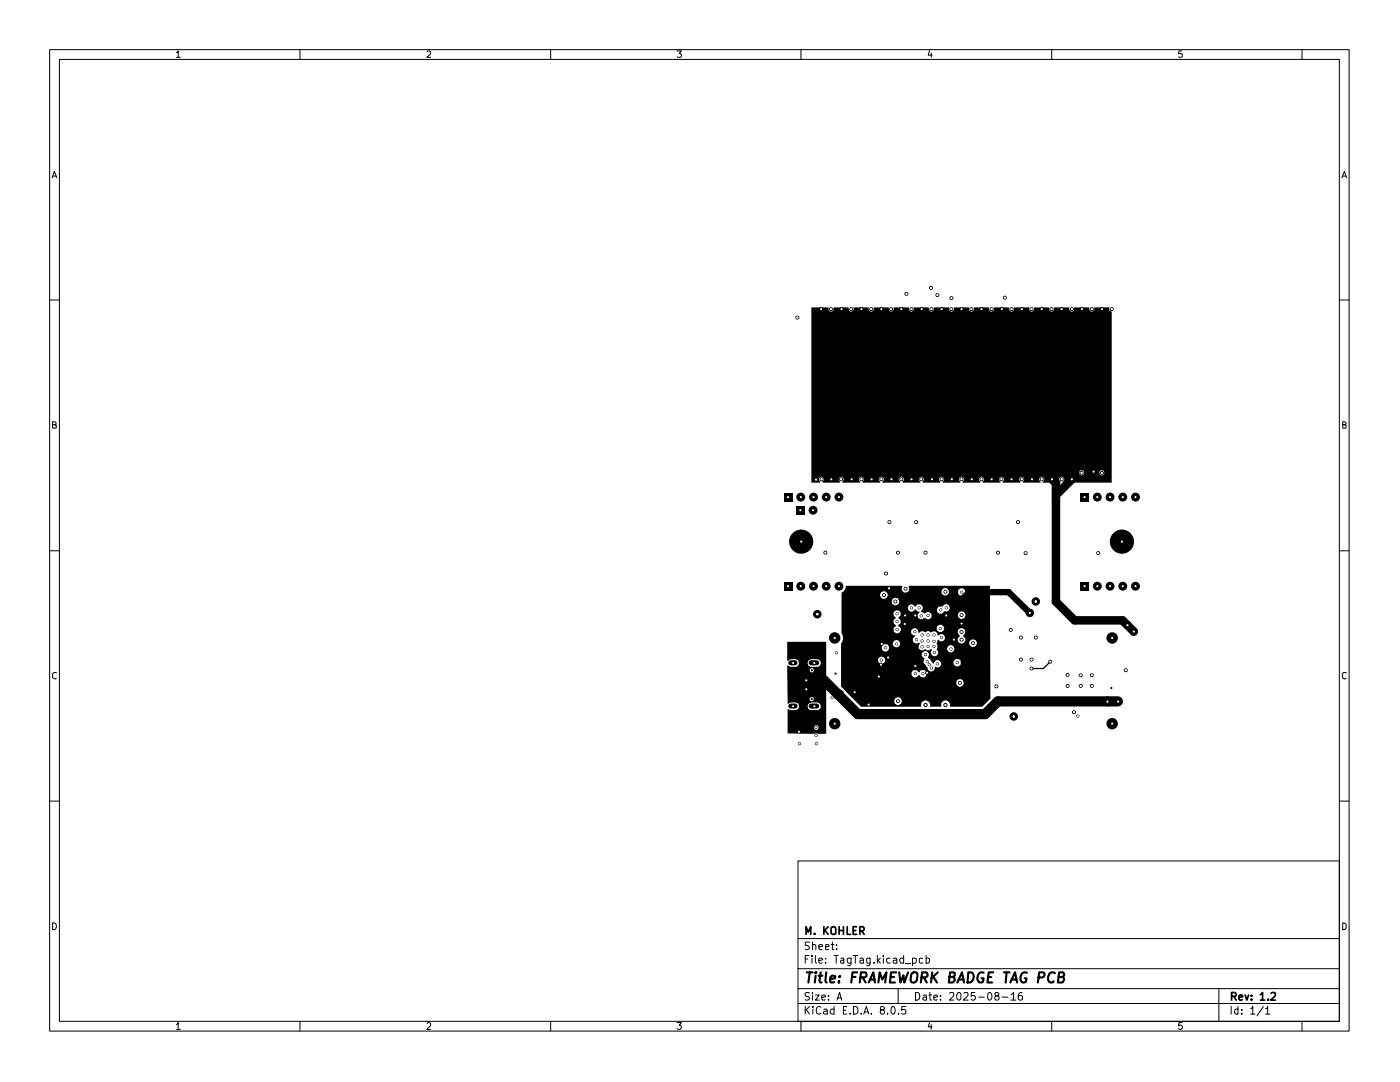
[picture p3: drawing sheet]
<svg xmlns="http://www.w3.org/2000/svg" width="279mm" height="216mm" viewBox="0 0 279 216" stroke-linecap="round" stroke-linejoin="round" font-family="sans-serif">
<g fill="none" stroke="#000" stroke-width=".2">
<path d="M9.9 9.9h259.3v195.8h-259.3zM11.9 11.9h255.4v191.9h-255.4zM35.2 10.5l.4-.3v1.2M35.2 11.4h.8M59.9 9.9v2M85.3 10.3l.1-.1h.5v.6l-.7 .6h.7M109.9 9.9v2M135.1 10.2h.9l-.4 .5 .3 .1 .1 .5-.2 .1-.7-.1M159.9 9.9v2M185.5 10.1l-.2 .9h.7M185.8 10.6v.8M209.9 9.9v2"/>
<path d="M235.9 10.2h-.6l-.1 .6h.7l.1 .5-.2 .1-.6-.1M259.8 9.9v2M10.4 35.5l.4-1.3 .5 1.3M10.6 35.1h.6M267.8 35.5l.5-1.3 .4 1.3M268 35.1h.6M9.9 59.9h2M180.7 58.4h.4v.5h-.4zM185.6 57.2h.4v.5h-.4zM186.9 58.7h.4v.4h-.4zM189.7 59.3h.4v.4h-.4zM200.3 59.2h.4v.4h-.4z"/>
<path d="M267.3 59.9h1.9M158.9 63.2h.4v.4h-.4zM163.7 61.5h.4v.4h-.4zM165.6 61.5h.4v.4h-.4zM167.7 61.5h.4v.4h-.4zM169.7 61.5h.4v.4h-.4zM171.7 61.5h.4v.4h-.4zM173.7 61.5h.4v.4h-.4zM175.7 61.5h.4v.4h-.4zM177.6 61.5h.4v.4h-.4zM179.7 61.5h.4v.4h-.4zM181.7 61.5h.4v.4h-.4z"/>
<path d="M183.7 61.5h.4v.4h-.4zM185.7 61.5h.4v.4h-.4zM187.7 61.5h.4v.4h-.4zM189.7 61.5h.4v.4h-.4zM191.7 61.5h.4v.4h-.4zM193.6 61.5h.5v.4h-.5zM195.7 61.5h.4v.4h-.4zM197.7 61.5h.4v.4h-.4zM199.7 61.5h.4v.4h-.4zM201.7 61.5h.4v.4h-.4zM203.7 61.5h.4v.4h-.4zM205.7 61.5h.4v.4h-.4z"/>
<path d="M207.7 61.5h.4v.4h-.4zM209.6 61.5h.5v.4h-.5zM211.7 61.5h.4v.4h-.4zM213.7 61.5h.4v.4h-.4zM215.7 61.5h.4v.4h-.4zM217.7 61.5h.4v.4h-.4zM219.7 61.5h.4v.4h-.4zM221.7 61.5h.4v.4h-.4zM10.5 84.8l.7-.1v-.4l-.2-.1h-.5v1.2h.7l.1-.4-.3-.2M162.7 95.5h.4v.4h-.4zM163.8 95.4h.4v.5h-.4zM165.7 95.4h.4v.5h-.4z"/>
<path d="M167.6 95.4h.5v.5h-.5zM169.8 95.4h.4v.5h-.4zM171.7 95.4h.4v.5h-.4zM173.7 95.4h.5v.5h-.5zM175.7 95.4h.4v.5h-.4zM177.7 95.4h.4v.5h-.4zM179.7 95.4h.4v.5h-.4zM181.7 95.4h.4v.5h-.4zM183.7 95.4h.4v.5h-.4zM185.8 95.4h.4v.5h-.4zM187.7 95.4h.4v.5h-.4zM189.7 95.4h.5v.5h-.5z"/>
<path d="M191.7 95.4h.4v.5h-.4zM193.7 95.4h.4v.5h-.4zM195.7 95.4h.4v.5h-.4zM197.7 95.4h.4v.5h-.4zM199.7 95.4h.4v.5h-.4zM201.7 95.4h.4v.5h-.4zM203.7 95.4h.4v.5h-.4zM205.7 95.4h.5v.5h-.5zM207.7 95.4h.4v.5h-.4zM209.7 95.4h.4v.5h-.4zM211.7 95.4h.4v.5h-.4zM213.7 95.4h.4v.5h-.4z"/>
<path d="M215.7 94.1h.4v.5h-.4zM218 93.9h.4v.4h-.4zM219.7 94.1h.4v.5h-.4zM268 84.8h.5l.1-.4-.2-.2h-.4v1.2h.6v-.5l-.2-.1M9.9 109.9h2M164.5 110.1h.4v.4h-.4zM176.2 118.5h.4v.5h-.4zM176.6 114.2h.4v.5h-.4zM177.2 117.2h.4v.4h-.4zM177.3 104h.4v.4h-.4zM178.5 119.8h.4v.4h-.4zM179 110.1h.4v.4h-.4z"/>
<path d="M180.5 117.3h.4v.4h-.4zM182.6 104h.4v.4h-.4zM184.5 110.1h.4v.4h-.4zM188.5 117.8h.4v.5h-.4zM191.8 118h.2l.1 .2-.1 .1h-.2l-.1-.1zM199 110.1h.4v.4h-.4zM203 104h.4v.4h-.4zM204.5 110.1h.4v.5h-.4zM219 110.1h.4v.5h-.4zM267.3 109.9h1.9M11.3 134.3l-.5-.1-.3 .3 .1 .8 .3 .2 .4-.1M166 139h.2l.1 .2-.1 .1h-.2l-.1-.1z"/>
<path d="M166.8 130.1h.2l.1 .2-.1 .1h-.2l-.1-.1zM170.4 137.9h.4v.5h-.4zM175.3 134.8h.2l.1 .2-.1 .2h-.2l-.1-.2zM175.6 132.4h.4v.5h-.4zM175.8 131.5h.2l.1 .2-.1 .2h-.2l-.1-.2zM175.9 128.3h.2l.1 .2-.1 .2h-.2l-.1-.2zM176.6 129.1h.2l.2 .1-.2 .2h-.2l-.1-.2zM177 131h.5v.4h-.5zM178.8 128.3h.2l.2 .2-.2 .2h-.2l-.1-.2zM178.9 122.3h.2l.1 .2-.1 .2h-.2l-.1-.2zM178.9 123.8h.2l.1 .2-.1 .2h-.2l-.1-.2zM178.9 125.4h.2l.1 .2-.1 .2h-.2l-.1-.2z"/>
<path d="M179 139.7h.4v.4h-.4zM180.5 124.3h.2l.1 .2-.1 .2h-.2l-.2-.2zM180.5 122.6h.2l.2 .2-.2 .2h-.2l-.1-.2zM181.8 121.1h.2l.1 .2-.1 .2h-.2l-.1-.2zM182.5 132.7h.4v.4h-.4zM182.5 125.8h.2l.1 .2-.1 .2h-.2l-.1-.2zM182.6 122.6h.2l.1 .2-.1 .2h-.2l-.1-.2zM182.6 134.2h.2l.1 .2-.1 .2h-.2l-.1-.2zM182.8 127.4h.2l.1 .2-.1 .2h-.2l-.1-.2zM183.3 121.1h.2l.1 .2-.1 .2h-.2l-.1-.2zM183.8 122.7h.2l.1 .2-.1 .2h-.2l-.2-.2zM183.9 128.9h.2l.1 .2-.1 .2h-.2l-.1-.2z"/>
<path d="M183.9 126.5h.2l.1 .2-.1 .2h-.2l-.1-.2zM183.9 127.7h.2l.1 .2-.1 .2h-.2l-.1-.2zM184.1 134.2h.2l.1 .2-.1 .2h-.2l-.1-.2zM184.6 130.4h.2l.1 .2-.1 .2h-.2l-.1-.2zM184.8 134h.4v.5h-.4zM184.9 131.9h.2l.2 .1-.2 .2h-.2l-.1-.2zM185.1 122.6h.2l.1 .2-.1 .2h-.2l-.1-.2zM185.1 128.8h.2l.1 .2-.1 .2h-.2l-.1-.2zM185.1 126.5h.2l.1 .2-.1 .2h-.2l-.1-.2zM185.1 127.7h.2l.1 .2-.1 .2h-.2l-.1-.2zM185.4 132.4h.2l.1 .2-.1 .2h-.2l-.1-.2zM185.8 133.1h.2l.1 .2-.1 .2h-.2l-.1-.2z"/>
<path d="M186.3 128.8h.2l.1 .2-.1 .2h-.2l-.1-.2zM186.3 127.8h.2l.1 .2-.1 .2h-.2l-.1-.2zM186.3 126.5h.2l.1 .2-.1 .2h-.2l-.1-.2zM186.4 130h.2l.1 .2-.1 .2h-.2l-.1-.2zM187 132.3h.2l.1 .2-.1 .2h-.2l-.1-.2zM187.6 125.2h.2l.1 .2-.1 .2h-.2l-.1-.2zM187.6 121.5h.3l.1 .2-.1 .2h-.3l-.1-.2zM187.8 127h.2l.1 .2-.1 .2h-.2l-.1-.2zM188.6 122.6h.5v.4h-.5zM188.7 121.1h.3l.1 .2-.1 .2h-.3l-.1-.2zM189.7 129.3h.2l.1 .2-.1 .2h-.2l-.1-.2zM190.2 127.4h.4v.5h-.4z"/>
<path d="M191 132h.2l.1 .2-.1 .2h-.2l-.2-.2zM191.4 136.1h.4v.4h-.4zM191.7 127.4h.4v.5h-.4zM191.7 125.9h.4v.4h-.4zM191.7 124.2h.4v.4h-.4zM191.7 122.5h.4v.4h-.4zM194 128.1h.4v.4h-.4zM198.6 136.7h.4v.5h-.4zM201.5 125.5h.4v.4h-.4zM203.5 131.4h.5v.4h-.5zM203.5 127h.5v.4h-.5zM205.7 131.4h.4v.4h-.4z"/>
<path d="M205.7 133.2h.4v.4h-.4zM206.5 127h.4v.4h-.4zM209.4 131.8h.4v.5h-.4zM212.9 134.4h.4v.5h-.4zM212.9 136.6h.4v.5h-.4zM215.5 134.5h.4v.5h-.4zM215.5 136.6h.4v.5h-.4zM217.7 134.5h.4v.5h-.4zM217.7 136.6h.4v.5h-.4zM224.5 133.5h.4v.5h-.4zM268.6 134.3l-.5-.1-.2 .5 .1 .6 .3 .2 .3-.1M9.9 159.9h2"/>
<path d="M159.4 145.8h.2l.1 .2-.1 .2h-.2l-.1-.2zM159.5 148.2h.2l.1 .2-.1 .2h-.2l-.2-.2zM162.8 145h.2l.1 .2-.1 .2h-.2l-.2-.2zM162.8 146.6h.2l.1 .2-.1 .2h-.2l-.2-.2zM162.8 148.2h.2l.2 .2-.2 .2h-.2l-.1-.2zM173.3 140.4h.2l.1 .2-.1 .2h-.2l-.2-.2zM214.1 141.9h.4v.4h-.4zM215 142.7h.2l.1 .2-.1 .2h-.2l-.1-.2zM267.3 159.9h1.9M159.3 171.8h108v32h-108zM10.5 184.2h.3a.71 .71 0 0 1 .5 .8 .71 .71 0 0 1-.8 .5zM159.3 197.3h108"/>
<path d="M159.3 193.3h108M159.3 187.3h108M160.7 191.3h.5M161.5 190.7h-.8v1.5M161.5 198.1a.64 .64 0 0 0-.8 .1v.4l.7 .3 .1 .4a.6 .6 0 0 1-.8 .2M161.5 188a.64 .64 0 0 0-.8 .1v.5l.7 .2 .1 .3-.3 .4-.5-.1M162.1 190.7v.1M162.1 191.2v1M162.1 198v.2M162.1 188.6l.3-.1 .4 .1v.9M162.1 188v1.5M162.1 198.5v1.1"/>
<path d="M162.7 198.5h.8l-.8 1.1h.8M162.7 190.7v1.2l.3 .3M163.4 191.7l.8-.2-.1-.2-.4-.1-.3 .1 .1 .8h.6M163.4 189l.8-.2-.1-.2-.4-.1-.3 .1 .1 .8h.6M164 199.1l.8-.2-.1-.3-.4-.1-.3 .3 .1 .7h.6M164.8 192v.2M164.8 191.3h.1M164.8 189l.6-.2-.1-.3-.5 .1v.8h.6M165.4 199.4v.2M165.4 198.6v.2M165.9 188.5h.6M166.1 188v1.4l.4 .1"/>
<path d="M166.5 190.7h.8M166.9 190.7v1.5M167 189.3v.2M167 188.6h.1M167 199.6l.6-1.6 .4 1.6M167.1 199.1h.8M167.8 191.3h.6v.9M168.4 191.5l-.7 .3 .1 .3h.6M169.8 191.2v1.2l-.3 .3-.3-.1M169.8 191.3l-.5-.1-.2 .2v.5l.2 .3 .5-.1M170.3 190.7h.9M170.7 190.7v1.5"/>
<path d="M171.6 191.3l.5-.1 .2 .1v.9M172.3 191.5l-.7 .2v.4h.7M173.7 191.2v1.2l-.3 .3-.4-.1M173.7 191.3h-.7v.7l.2 .2 .5-.1M174.4 192v.2M175.1 190.7v1.5M175.3 191.6l.4 .6M175.7 191.2l-.6 .6M176.3 190.7v.1M176.3 191.2v1M177.6 191.3l-.4-.1-.2 .2v.6l.2 .2 .4-.1M178.3 191.3l.4-.1 .3 .1v.9"/>
<path d="M179 191.5l-.8 .3 .1 .3 .2 .1 .5-.1M179.2 197.3v2.9M180.3 191.3l-.5-.1-.2 .2v.5l.2 .3 .5-.1M180.3 190.7v1.5M180.7 192.3h1.1M182.1 191.3l.5-.1 .3 .2v.5l-.3 .3-.5-.1M182.1 191.2v1.5M182.7 198a.77 .77 0 0 1 .9 .8 .77 .77 0 0 1-.9 .8zM184.2 191.3h-.7v.7l.2 .2 .5-.1M184.2 198.6h.6l.1 1M184.8 191.3l.5-.1 .2 .2-.1 .6-.1 .2-.5-.1M184.8 190.7v1.5"/>
<path d="M184.9 198.9l-.5 .1-.2 .2 .2 .4 .5-.1M185.3 198.5h.6M185.6 198v1.3l.2 .3h.1M186.4 199.1l.7-.2-.1-.3-.4-.1-.2 .3v.7h.6M187.7 199.4v.2M187.7 198.6v.2M189.5 198.2l.2-.2 .6 .2v.5l-.8 .9h.8M191.3 198l.3 .1 .2 .3v.9l-.4 .3a.88 .88 0 0 1-.1-1.6zM192.4 198.2l.6-.2 .1 .1 .1 .4-.9 1.1h.9M194.6 198h-.7l-.1 .8 .6-.2 .3 .3v.4l-.3 .3-.6-.2M195.3 199h1.1M197.2 198.2l.2-.2a.82 .82 0 0 1 .6 .8 .82 .82 0 0 1-.6 .8l-.2-.2-.1-.4z"/>
<path d="M198.8 198.7l-.3-.3 .1-.3 .5-.1a.34 .34 0 0 1 .3 .4 .34 .34 0 0 1-.3 .3l-.5 .1v.7a.52 .52 0 0 0 .8-.2v-.3l-.3-.3M200 199h1.2M201.8 198.5l.5-.5v1.6M201.8 199.6h.9M204 198h-.4a1.04 1.04 0 0 0-.2 1.5l.4 .1 .2-.2v-.7a.52 .52 0 0 0-.8 .2M243.2 197.3v6.5M268 184.2h.2l.4 .3v.7l-.4 .3h-.2zM35.2 204.5l.4-.5v1.4M35.2 205.4h.8M59.9 203.8v1.9M85.3 204.2l.1-.2 .5 .1v.5l-.7 .8h.7M109.9 203.8v1.9"/>
<path d="M135.1 204h.9l-.4 .6 .4 .2v.3l-.3 .3-.6-.2M159.3 200.2h108M159.9 203.8v1.9M160.7 200.8v1.6M161 201.5l.5 .9M161.5 200.8l-.8 .9M162.2 200.8v.2M162.2 201.3v1.1M163.8 201l-.1-.1a.56 .56 0 0 0-.6 0 .56 .56 0 0 0-.2 .6l.1 .7 .4 .2 .4-.2M164.4 201.4h.6l.1 1M165.1 201.7l-.5 .1-.3 .2v.2l.3 .2 .5-.1M166.5 201.4h-.6l-.2 .3v.4a.52 .52 0 0 0 .8 .2"/>
<path d="M166.5 200.8v1.6M168.3 201.6h.5M169 200.8h-.7v1.6h.7M169.7 202.2v.2M170.4 200.8a.67 .67 0 0 1 .8 .5v.7a.76 .76 0 0 1-.8 .4zM171.9 202.2v.2M172.4 202.4l.5-1.6 .5 1.6M172.6 201.9h.6M173.9 202.2v.2M175.9 201.5l-.2-.3a.43 .43 0 0 1 .4-.4 .43 .43 0 0 1 .4 .5l-.1 .1a.56 .56 0 0 0-.6 .3 .56 .56 0 0 0 0 .6 .52 .52 0 0 0 .7-.2v-.3l-.3-.3M177.1 202.2v.2M178.1 200.8h.2a1 1 0 0 1 0 1.6 .88 .88 0 0 1-.2-1.6z"/>
<path d="M179.3 202.2v.2M180.8 200.8h-.8l-.1 .8 .3-.2 .5 .1 .1 .7-.3 .2-.6-.2M185.5 204l-.2 .9h.7M185.8 204.5v.9M209.9 203.8v1.9M235.9 204h-.6l-.1 .7 .2-.1h.3l.3 .2v.3l-.3 .3h-.3l-.2-.2M245.7 200.8v1.6M247.1 201.4l-.5-.1-.2 .4v.4l.2 .3 .5-.1M247.1 200.8v1.6M247.8 202.2v.2M247.8 201.4v.2M249.6 201.3h.2l.2-.5v1.6"/>
<path d="M249.6 202.4h.8M252.1 200.8l-1.2 1.9M252.6 201.3h.1l.3-.5v1.6M252.6 202.4h.8M259.8 203.8v1.9"/>
</g>
<g fill="none" stroke="#000" stroke-width=".34">
<path d="M160.9 186.4v-1.5l.4 1.1 .5-1.1v1.5M162.6 186.3v.1M164.4 184.9v1.5M164.6 185.6l.7 .8M165.3 184.9l-.9 .9M165.9 185.2a.54 .54 0 0 1 .9 0v1.1l-.3 .1-.6-.1zM167.5 184.9v1.5M167.5 185.7h.8M168.3 184.9v1.5M169.1 184.9v1.5h.7M170.3 185.7h.5M170.9 184.9h-.6v1.5h.6"/>
<path d="M171.6 185.8h.6a.47 .47 0 0 0 .3-.5 .47 .47 0 0 0-.3-.4h-.6v1.5M172 185.8l.5 .6M245.8 198.8h.8l.1-.3-.1-.3-.2-.2h-.6v1.6M246.2 198.8l.5 .8M247.2 199.1l.8-.2-.1-.3-.4-.1-.3 .3 .1 .7h.6M248.5 198.5l.3 1.1 .4-1.1M249.8 199.4v.2M249.8 198.6v.2M251.5 198.5l.5-.5v1.6M251.5 199.6h.9M253.1 199.4v.2M253.7 198.2l.2-.2 .5 .1 .1 .6-.9 .9h.9"/>
<circle cx="160.9" cy="135.7" r=".38"/>
<circle cx="160.9" cy="137.5" r=".38"/>
</g>
<g fill="none" stroke="#000" stroke-width=".42">
<path d="M160.9 135.8v1.7M161 194h1.2M161.6 194l-.3 2M162.8 194.7l-.2 1.3M162.9 194l-.2 .1h.2v-.1l-.1 .2M163.4 194.7h.7M163.8 194l-.3 1.7 .1 .3h.4M164.9 194l-.2 1.7 .3 .3M165.7 195.4l1-.2v-.4a.67 .67 0 0 0-1 .1v1.1h.8M167.4 195.8v.2M167.6 194.8l.1 .1h-.2l.1-.1-.1 .1M170.1 194.9h.6"/>
<path d="M171.1 194h-1l-.2 2M171.7 195h.8l.4-.3a.52 .52 0 0 0-.3-.7h-.8l-.2 2M172.2 195l.6 1M173.4 196l.9-2 .3 2M173.6 195.5h.9M175.3 196l.3-2 .5 1.5 .8-1.5-.2 2M177.8 194.9h.6M178.9 194h-1.1l-.2 2h1M179.5 194l.2 2 .6-1.4 .2 1.4 .7-2M181.9 194.3a.78 .78 0 0 1 1.2 0 1.75 1.75 0 0 1-.6 1.7h-.6a2.03 2.03 0 0 1 0-1.7zM183.9 195h.8l.4-.3a.52 .52 0 0 0-.3-.7h-.8l-.2 2M184.4 195l.6 1"/>
<path d="M186.1 194l-.3 2M186.2 194.9l.8 1.1M187.2 194l-1.3 1.2M189.4 194.9h.7l.4-.1v-.6l-.3-.2h-.6l-.2 2h.7l.4-.4-.1-.6-.3-.1M191.1 196l.9-2 .4 2M191.3 195.5h.9M193.3 194h.5a.76 .76 0 0 1 .6 .9 1.29 1.29 0 0 1-.9 1.1h-.4zM196.3 194.1a.79 .79 0 0 0-1.1 .4 1.24 1.24 0 0 0 .2 1.5 .64 .64 0 0 0 .8-.2l.1-.6h-.4M197.1 194.9h.7M198.2 194h-.9l-.2 2h.9M200.4 194h1.1M200.9 194l-.2 2"/>
<path d="M201.6 196l1-2 .4 2M201.9 195.5h.9M204.9 194.1a.89 .89 0 0 0-1.2 .8v.6a.61 .61 0 0 0 .4 .5 .61 .61 0 0 0 .7-.2l.1-.6h-.4M207.2 195h.8l.3-.1a.5 .5 0 0 0-.1-.9h-.8l-.3 2M210.5 194.2l-.1-.1a.89 .89 0 0 0-1.2 .8v.6a.61 .61 0 0 0 .4 .5 .61 .61 0 0 0 .7-.2M211.3 194.9h.8l.3-.3-.1-.4-.3-.2h-.6l-.3 2h.8a.67 .67 0 0 0 .3-1l-.2-.1"/>
</g>
<g fill="#000">
<path d="M161.9 61.3l3.5 .1a.51 .51 0 0 0 .3 .7 .51 .51 0 0 0 .6-.2v-.6h3.1l.1 .6a.5 .5 0 0 0 .6 .2 .5 .5 0 0 0 .2-.7l3.1-.1v.2a.48 .48 0 0 0 .4 .6 .48 .48 0 0 0 .6-.3v-.5h2.9l.1 .6 .4 .3 .5-.3 .1-.6h3v.5a.52 .52 0 0 0 .7 .3 .52 .52 0 0 0 .2-.8h3.1v.5a.5 .5 0 0 0 .6 .3 .5 .5 0 0 0 .3-.7l3.1-.1a.52 .52 0 0 0 .3 .8 .52 .52 0 0 0 .7-.3v-.5h3v.6l.5 .3 .4-.3 .1-.6h3l.1 .6 .4 .3 .4-.3v-.6h3.1l.1 .6a.49 .49 0 0 0 .6 .2 .49 .49 0 0 0 .2-.7l3.1-.1a.52 .52 0 0 0 .3 .8 .52 .52 0 0 0 .7-.3v-.5h3v.6l.5 .3 .4-.3 .1-.6h3l.1 .6 .4 .3 .4-.3v-.6h3.1l.1 .6a.49 .49 0 0 0 .6 .2 .49 .49 0 0 0 .2-.7l3.1-.1v.6l.5 .3v34.1h-9.8l-.1-.2 .4-.3v-.3l-.4-.4-.6 .4v.3l.3 .3-.1 .2h-3.4l-.1-.2 .3-.3v-.3l-.6-.4a.63 .63 0 0 0-.1 1.1l-3.5 .1-.1-.2h.2l.1-.5-.1-.3-.5-.2-.4 .4v.3l.3 .3-.1 .2h-3.5l.3-.8-.5-.4-.4 .2a.73 .73 0 0 0 .2 .9l-3.6 .1-.1-.2 .4-.3v-.3l-.4-.4-.6 .4v.3l.3 .3-.1 .2h-3.4l-.1-.2 .3-.3v-.3l-.4-.4-.6 .4v.3l.3 .4-.1 .1h-3.4l-.1-.2a.47 .47 0 0 0 .2-.7 .47 .47 0 0 0-.6-.2l-.3 .3v.3l.3 .3-.1 .2h-3.5v-.2l.3-.3v-.3l-.3-.3a.53 .53 0 0 0-.5 .1 .53 .53 0 0 0-.2 .6l.3 .2-.1 .2h-3.5l.3-.8-.6-.4-.4 .4v.3l.3 .3-.1 .2h-3.4l-.1-.2 .3-.3v-.3l-.6-.4-.4 .4v.3l.3 .4-.1 .1h-3.4l-.1-.2a.47 .47 0 0 0 .2-.7 .47 .47 0 0 0-.6-.2l-.3 .3v.3l.3 .3-.1 .2h-3.5v-.2l.3-.3v-.3l-.3-.3a.53 .53 0 0 0-.5 .1 .53 .53 0 0 0-.2 .6l.3 .2-.1 .2h-3.4l-.1-.2a.47 .47 0 0 0 .3-.7 .47 .47 0 0 0-.7-.2l-.2 .3v.3l.2 .3-.1 .2-1.7-.1v-1.8h53.5l.1 .3 .4 .2 .2-.1 .3-.4h3l.4 .5 .5-.2 .1-.3-.1-.4-.2-.1h-.4l-.3 .5h-3l-.3-.5h-.6l-.1 .5h-53.5zM156.4 98.3h1.7v1.7h-1.7zM156.4 116.1h1.7v1.7h-1.7zM158.9 101h1.7v1.7h-1.7zM168.8 117l11.2-.1 .1 .2a.72 .72 0 0 0 .1 .9 .72 .72 0 0 0 .9 .1h6.8v.3l.4 .3a.68 .68 0 0 0 1.1-.5h1.8v.3l.4 .3h.6a.75 .75 0 0 0 .2-1.3 .75 .75 0 0 0-1.2 .7h-1.8v-.4a.74 .74 0 0 0-.9-.5 .74 .74 0 0 0-.6 .8h-6.8l.2-.1 .2-.5-.2-.4 .1-.2 16.2 .1 .1 22.4-1.7 1.6h-6.4a.92 .92 0 0 0-.4-1.1 .92 .92 0 0 0-1.2 .3l-.2 .1v.7h-2.3l.1-.5-.1-.3-.6-.5a.98 .98 0 0 0-1.1 1v.3h-12l-1.1-1.1h7.7a.78 .78 0 0 0 1.1 .8 .78 .78 0 0 0 .3-1.3 .78 .78 0 0 0-1.3 .2l-.1 .3h-7.7l-2.8-2.9v-.7h22.9l.1 .3 .4 .4a.76 .76 0 0 0 1-.6 .76 .76 0 0 0-.7-.9 .76 .76 0 0 0-.8 .8h-22.9v-1.9h14v.2a.74 .74 0 0 0 .7 .6 .74 .74 0 0 0 .7-.5h.2a.74 .74 0 0 0 .7 .5 .74 .74 0 0 0 .7-.5v-.6l-.4-.4h-.6l-.4 .5-.6-.5h-.6l-.3 .4-.1 .3h-14v-2.7h7.3a.72 .72 0 0 0 .9 .7 .72 .72 0 0 0 .5-1 .72 .72 0 0 0-1.2-.1l-.2 .4h-7.3v-1.1h16l.2 .5 .4 .3v.1a.85 .85 0 0 0 .3 1.3l.2 .4a.8 .8 0 0 0 .7 .7 .8 .8 0 0 0 .9-.4v-.4a.84 .84 0 0 0 1.2-.5v-.4h2.5a.75 .75 0 0 0 .6 .8 .75 .75 0 0 0 .8-.5v-.6l-.3-.4-.9 .1-.2 .6h-2.5l-.3-.3a.68 .68 0 0 0-.7-.1 .68 .68 0 0 0-.4 .6h-.2l-.5-.5-.1-.4-.4-.2 .2-.9-.4-.6-.8 .3-.3 .5h-16v-1.4h8.1a.73 .73 0 0 0 1.1 .7 .73 .73 0 0 0-.1-1.3l-.8 .1-.2 .5h-8.1v-.7l10.3 .1a.74 .74 0 0 0 1.1 .6 .74 .74 0 0 0 0-1.3 .74 .74 0 0 0-1.1 .6h-10.3l.2-.6a1.73 1.73 0 0 0-.2-1.5v-3.9h10.4l.1 .5 .4 .2a.94 .94 0 0 0-.2 1.5l.3 .1v.1l-.5 .5v.6a.67 .67 0 0 0 1.2 0h2.2l.1 .5 .7 .3v.2a.77 .77 0 0 0-.3 1.1 .77 .77 0 0 0 1.1 .1l.2 .3-.3 .2v.6a.82 .82 0 0 0 1.4 .2l.3 .3h.4l.5-.3 .1 .3a.74 .74 0 0 0 .1 1 .74 .74 0 0 0 1.1-.2 .74 .74 0 0 0-.3-1l2.1-.1a.72 .72 0 0 0 1.1 .5 .72 .72 0 0 0 0-1.2 .72 .72 0 0 0-1.1 .5v.2h-2l.1-.8-.2-.3 .2-.7h.2a.73 .73 0 0 0 1.1 .1 .73 .73 0 0 0 0-1.1 .73 .73 0 0 0-1.1 .1l-.2-.1v-.3l-.4-.4-.3-.1-.5 .3-.5-.3h-.4l-.3 .3-.2-.1a.84 .84 0 0 0-1.2 .2v-.4l-.3-.5h-.2h4.1l.2 .5 .4 .2h3.6l.1 .4 .4 .3-.2 .2a.75 .75 0 0 0-.2 1 .75 .75 0 0 0 1 .3h1.2v.2a.78 .78 0 0 0 1 .6 .78 .78 0 0 0 .5-1 .78 .78 0 0 0-1.1-.5l-.3 .4-.1 .3h-1.2a.76 .76 0 0 0 .4-1l-.4-.3v-.2a.82 .82 0 0 0-.1-1.4 .76 .76 0 0 0-1 .7h-3.3l.2-.1a.73 .73 0 0 0 0-1.3 .73 .73 0 0 0-1.1 .7h-4.2a.73 .73 0 0 0-.9 .6h-2.2l.1-.1a.71 .71 0 0 0-.5-1l.1-.1a.88 .88 0 0 0 0-1.6 .74 .74 0 0 0 .1-1.2 .74 .74 0 0 0-1.1 .5h-10.4v-1.2h13.2l.1 .2a.74 .74 0 0 0 .7 .6 .74 .74 0 0 0 .8-.6l.4 .5h.4l-.1 .3a.74 .74 0 0 0 0 1.2 .74 .74 0 0 0 1.1-.3 .73 .73 0 0 0 .9 .3 .73 .73 0 0 0 .5-.8h5.2l.1 .2a.74 .74 0 0 0 1.2 .4 .74 .74 0 0 0 0-1.2 .74 .74 0 0 0-1.2 .5l-.1 .1h-5.2a.73 .73 0 0 0-.6-.6 .73 .73 0 0 0-.8 .4l-.7-.5 .2-.3h3v.2a.74 .74 0 0 0 .7 .6 .74 .74 0 0 0 .7-.5 .75 .75 0 0 0 1.1-.4 .75 .75 0 0 0-.4-1 .75 .75 0 0 0-1 .4l-.9 .1-.2 .6h-3l.1-.1a.86 .86 0 0 0-.3-1h-.7l-.3 .4-.3-.1a.78 .78 0 0 0-.8-.3 .78 .78 0 0 0-.6 .7h-13.2v-1.3h10l.1 .2a.71 .71 0 0 0 1.1 .4 .71 .71 0 0 0 0-1.2 .71 .71 0 0 0-1.1 .4l-.1 .2h-10v-1.3h7.7a.76 .76 0 0 0 1.2 .6 .76 .76 0 0 0 0-1.3 .76 .76 0 0 0-1.2 .6v.1h-7.7v-.5l.7-.6zM215.6 98.3h1.7v1.7h-1.7zM215.6 116.1h1.7v1.7h-1.7zM161.9 139.3h.2l.1 .2-.1 .2h-.2l-.1-.2zM161.9 133.5h.2l.1 .2-.1 .2h-.2l-.1-.2zM157.1 128.1h7.8v18.2h-7.7v-1.1h5.2a.47 .47 0 0 0 .4 .5 .47 .47 0 0 0 .6-.4v-.3l-.3-.3h-.4l-.3 .5h-5.2v-3.7l.1-.1 .4 .3h1.2a.67 .67 0 0 0 .6-.7h1.7v.4l.6 .3h1.5a.79 .79 0 0 0 .5-.8 .79 .79 0 0 0-.7-.7l-1.5 .1-.4 .3v.4h-1.7a.88 .88 0 0 0-.7-.8 1.75 1.75 0 0 0-1.5 .3l-.1-1h4.4l.1 .3 .5 .1a.43 .43 0 0 0 .1-.7 .43 .43 0 0 0-.7 .3h-4.4l-.1-5.8h4.5l.2 .5h.4l.2-.4v-.3l-.2-.2h-.4l-.2 .4h-4.5v-.9h.3l.3 .3h1.2l.4-.3 .2-.4h1.7l.1 .4 .5 .3h1.5a.79 .79 0 0 0 .5-.9 .79 .79 0 0 0-.7-.7l-1.5 .1-.4 .4v.4h-1.7a.88 .88 0 0 0-.7-.9h-.9l-.4 .1-.1 .3-.3-.1zM166.7 134.2h.2l.1 .2-.1 .2h-.2l-.2-.2zM221.7 137.1h.2l.1 .2-.1 .2h-.2l-.1-.2z"/>
<circle cx="159.8" cy="99.2" r=".89"/>
<circle cx="162.4" cy="99.2" r=".89"/>
<circle cx="164.9" cy="99.2" r=".89"/>
<circle cx="167.4" cy="99.2" r=".89"/>
<circle cx="219" cy="99.2" r=".89"/>
<circle cx="221.5" cy="99.2" r=".89"/>
<circle cx="224.1" cy="99.2" r=".89"/>
<circle cx="226.6" cy="99.2" r=".89"/>
<circle cx="159.8" cy="117" r=".89"/>
<circle cx="159.9" cy="108.1" r="2.41"/>
<circle cx="162.3" cy="101.8" r=".89"/>
<circle cx="162.4" cy="117" r=".89"/>
<circle cx="164.9" cy="117" r=".89"/>
<circle cx="167.4" cy="117" r=".89"/>
<circle cx="219" cy="117" r=".89"/>
<circle cx="221.5" cy="117" r=".89"/>
<circle cx="223.9" cy="108.1" r="2.41"/>
<circle cx="224.1" cy="117" r=".89"/>
<circle cx="226.6" cy="117" r=".89"/>
<circle cx="166.6" cy="127.3" r="1.14"/>
<circle cx="167.3" cy="138.6" r="1.02"/>
<circle cx="222" cy="127.3" r="1.14"/>
<circle cx="166.6" cy="144.4" r="1.14"/>
<circle cx="222" cy="144.4" r="1.14"/>
</g>
<path d="M160.9 135.7h3.5l6.8 6.8h25.4l2.5-2.5h24" fill="none" stroke="#000" stroke-width="2"/>
<path d="M209.9 95.6l.8 .8v23.7l3.8 3.7h9.5l2.2 2.2M213.9 95.6l-2.7 2.8" fill="none" stroke="#000" stroke-width="1.7"/>
<path d="M209.6 132l-1.4 1.4h-2.4M184.5 140.5h.4v.4h-.4zM188.5 140.5h.4v.4h-.4z" fill="none" stroke="#000" stroke-width=".25"/>
<path d="M192.2 119.3l1.2-1.1h7.9l4.2 4.1" fill="none" stroke="#000" stroke-width="1.3"/>
<path d="M157.8 132.3h.9M161.9 132.3h1.1M157.8 140.9h.9M161.9 140.9h1.1" fill="none" stroke="#000" stroke-width="1"/>
<g fill="none" stroke="#000" stroke-width=".59">
<circle cx="163.1" cy="122.6" r=".55"/>
<circle cx="205.5" cy="122.3" r=".55"/>
<circle cx="206.7" cy="120" r=".55"/>
<circle cx="221" cy="140" r=".55"/>
<circle cx="223.1" cy="140" r=".55"/>
<circle cx="225" cy="124.8" r=".55"/>
<circle cx="226.3" cy="126" r=".55"/>
<circle cx="202.3" cy="143" r=".55"/>
</g>
<g fill="#fff">
<path d="M224 116.8h.2l.1 .2-.1 .2h-.2l-.1-.2z"/>
<path d="M223.8 107.9h.2l.1 .2-.1 .2h-.2l-.1-.2z"/>
<path d="M216.4 116.8h.2l.1 .2-.1 .2h-.2l-.2-.2z"/>
<path d="M218.9 116.8h.2l.1 .2-.1 .2h-.2l-.1-.2z"/>
<path d="M221.4 116.8h.2l.1 .2-.1 .2h-.2l-.1-.2z"/>
<path d="M226.5 116.8h.2l.1 .2-.1 .2h-.2l-.1-.2z"/>
<path d="M159.6 101.6h.2l.1 .2-.1 .2h-.2l-.1-.2z"/>
<path d="M164.8 116.8h.2l.1 .2-.1 .2h-.2l-.1-.2z"/>
<path d="M167.3 116.8h.2l.1 .2-.1 .2h-.2l-.1-.2z"/>
<path d="M157.2 116.8h.2l.1 .2-.1 .2h-.2l-.1-.2z"/>
<path d="M159.8 107.9h.2l.1 .2-.1 .2h-.2l-.1-.2z"/>
<path d="M159.7 116.8h.2l.1 .2-.1 .2h-.2l-.1-.2z"/>
<path d="M162.2 116.8h.3l.1 .2-.1 .2h-.3l-.1-.2z"/>
<path d="M162.2 101.6h.2l.1 .2-.1 .2h-.2l-.1-.2z"/>
<path d="M157.2 99h.2l.1 .2-.1 .2h-.2l-.1-.2z"/>
<path d="M159.7 99h.2l.1 .2-.1 .2h-.2l-.1-.2z"/>
<path d="M162.2 99h.3l.1 .2-.1 .2h-.3l-.1-.2z"/>
<path d="M164.8 99h.2l.1 .2-.1 .2h-.2l-.1-.2z"/>
<path d="M167.3 99h.2l.1 .2-.1 .2h-.2l-.1-.2z"/>
<path d="M224 99h.2l.1 .2-.1 .2h-.2l-.1-.2z"/>
<path d="M221.4 99h.2l.1 .2-.1 .2h-.2l-.1-.2z"/>
<path d="M216.4 99h.2l.1 .2-.1 .2h-.2l-.2-.2z"/>
<path d="M218.9 99h.2l.1 .2-.1 .2h-.2l-.1-.2z"/>
<path d="M226.5 99h.2l.1 .2-.1 .2h-.2l-.1-.2z"/>
<path d="M158.2 132.1h.2l.1 .2-.1 .2h-.2l-.1-.2z"/>
<path d="M158.2 140.7h.2l.1 .2-.1 .2h-.2l-.1-.2z"/>
<path d="M166.5 127.1h.2l.1 .2-.1 .2h-.2l-.1-.2z"/>
<path d="M221.9 127.1h.2l.1 .2-.1 .2h-.2l-.2-.2z"/>
<path d="M162.4 140.7h.2l.1 .2-.1 .2h-.2l-.1-.2z"/>
<path d="M162.4 132.1h.2l.1 .2-.1 .2h-.2l-.1-.2z"/>
<path d="M221.9 144.2h.2l.1 .2-.1 .2h-.2l-.2-.2z"/>
<path d="M166.5 144.2h.2l.1 .2-.1 .2h-.2l-.1-.2z"/>
<path d="M179.8 95.4h.2l.1 .2-.1 .2h-.2l-.1-.2z"/>
<path d="M181.8 95.4h.2l.1 .2-.1 .2h-.2l-.1-.2z"/>
<path d="M183.8 95.4h.2l.1 .2-.1 .2h-.2l-.2-.2z"/>
<path d="M185.9 95.4h.2l.1 .2-.1 .2h-.2l-.1-.2z"/>
<path d="M177.4 104h.2l.1 .2-.1 .2h-.2l-.1-.2z"/>
<path d="M177.8 95.4h.2l.1 .2-.1 .2h-.2l-.1-.2z"/>
<path d="M175.8 95.4h.2l.1 .2-.1 .2h-.2l-.1-.2z"/>
<path d="M182.7 104h.2l.2 .2-.2 .2h-.2l-.1-.2z"/>
<path d="M183.3 121.1h.2l.1 .2-.1 .2h-.2l-.1-.2z"/>
<path d="M181.8 121.1h.2l.1 .2-.1 .2h-.2l-.1-.2z"/>
<path d="M179.1 110.1h.2l.1 .2-.1 .2h-.2l-.1-.2z"/>
<path d="M184.6 110.1h.2l.1 .2-.1 .2h-.2l-.1-.2z"/>
<path d="M180.6 117.3h.2l.1 .2-.1 .2h-.2l-.1-.2z"/>
<path d="M178.6 119.8h.2l.1 .2-.1 .2h-.2l-.1-.2z"/>
<path d="M162.8 95.5h.2l.1 .2-.1 .2h-.2l-.2-.2z"/>
<path d="M171.8 95.4h.2l.1 .2-.1 .2h-.2l-.1-.2z"/>
<path d="M169.9 95.4h.2l.1 .2-.1 .2h-.2l-.1-.2z"/>
<path d="M163.9 95.4h.2l.1 .2-.1 .2h-.2l-.2-.2z"/>
<path d="M167.8 95.4h.2l.1 .2-.1 .2h-.2l-.2-.2z"/>
<path d="M165.8 95.4h.2l.1 .2-.1 .2h-.2l-.1-.2z"/>
<path d="M173.8 95.4h.3l.1 .2-.1 .2h-.3l-.1-.2z"/>
<path d="M176.7 114.2h.2l.1 .2-.1 .2h-.2l-.1-.2z"/>
<path d="M177.3 117.2h.2l.1 .2-.1 .2h-.2l-.1-.2z"/>
<path d="M176.3 118.6h.2l.1 .1-.1 .2h-.2l-.1-.2z"/>
<path d="M164.6 110.1h.2l.1 .2-.1 .2h-.2l-.1-.2z"/>
<path d="M163 122.4h.2l.1 .2-.1 .1h-.2l-.1-.1z"/>
<path d="M180.5 122.6h.2l.2 .2-.2 .2h-.2l-.1-.2z"/>
<path d="M178.9 122.3h.2l.1 .2-.1 .2h-.2l-.1-.2z"/>
<path d="M178.9 123.8h.2l.1 .2-.1 .2h-.2l-.1-.2z"/>
<path d="M180.5 124.3h.2l.1 .2-.1 .2h-.2l-.2-.2z"/>
<path d="M182.6 122.6h.2l.1 .2-.1 .2h-.2l-.1-.2z"/>
<path d="M185.1 122.6h.2l.1 .2-.1 .2h-.2l-.1-.2z"/>
<path d="M183.8 122.7h.2l.1 .2-.1 .2h-.2l-.2-.2z"/>
<path d="M201.6 125.5h.2l.1 .2-.1 .2h-.2l-.1-.2z"/>
<path d="M203.7 131.4h.2l.1 .2-.1 .2h-.2l-.2-.2z"/>
<path d="M203.7 127h.2l.1 .2-.1 .2h-.2l-.2-.2z"/>
<path d="M205.8 131.4h.2l.1 .2-.1 .2h-.2l-.1-.2z"/>
<path d="M205.8 133.2h.2l.1 .2-.1 .2h-.2l-.1-.2z"/>
<path d="M206.6 127h.2l.1 .2-.1 .2h-.2l-.1-.2z"/>
<path d="M209.5 131.9h.2l.1 .1-.1 .2h-.2l-.1-.2z"/>
<path d="M191.8 127.4h.2l.1 .2-.1 .2h-.2l-.1-.2z"/>
<path d="M191.8 125.9h.2l.1 .2-.1 .2h-.2l-.1-.2z"/>
<path d="M189.7 129.3h.2l.1 .2-.1 .2h-.2l-.1-.2z"/>
<path d="M190.3 127.4h.2l.1 .2-.1 .2h-.2l-.1-.2z"/>
<path d="M191.8 124.2h.2l.1 .2-.1 .2h-.2l-.1-.2z"/>
<path d="M224.9 124.6h.2l.1 .2-.1 .1h-.2l-.1-.1z"/>
<path d="M220.9 139.8h.2l.1 .2-.1 .2h-.2l-.1-.2z"/>
<path d="M224.6 133.5h.2l.1 .2-.1 .2h-.2l-.1-.2z"/>
<path d="M223 139.8h.2l.2 .2-.2 .2h-.2l-.1-.2z"/>
<path d="M226.2 125.8h.2l.1 .2-.1 .2h-.2l-.1-.2z"/>
<path d="M215.6 134.6h.2l.1 .1-.1 .2h-.2l-.1-.2z"/>
<path d="M215.6 136.7h.2l.1 .2-.1 .2h-.2l-.1-.2z"/>
<path d="M213 134.5h.2l.1 .2-.1 .2h-.2l-.1-.2z"/>
<path d="M214.2 141.9h.2l.1 .2-.1 .2h-.2l-.1-.2z"/>
<path d="M217.8 134.6h.2l.1 .1-.1 .2h-.2l-.1-.2z"/>
<path d="M213 136.7h.2l.1 .2-.1 .2h-.2l-.1-.2z"/>
<path d="M217.8 136.7h.2l.1 .2-.1 .2h-.2l-.1-.2z"/>
<path d="M215 142.7h.2l.1 .2-.1 .2h-.2l-.1-.2z"/>
<path d="M194.1 128.1h.2l.1 .2-.1 .2h-.2l-.1-.2z"/>
<path d="M191.5 136.1h.2l.1 .2-.1 .2h-.2l-.2-.2z"/>
<path d="M191 132h.2l.1 .2-.1 .2h-.2l-.2-.2z"/>
<path d="M198.7 136.8h.2l.2 .2-.2 .1h-.2l-.1-.1z"/>
<path d="M202.2 142.8h.2l.1 .2-.1 .1h-.2l-.1-.1z"/>
<path d="M175.8 61.5h.2l.1 .2-.1 .2h-.2l-.1-.2z"/>
<path d="M180.8 58.4h.2l.1 .2-.1 .2h-.2l-.1-.2z"/>
<path d="M177.7 61.5h.2l.2 .2-.2 .2h-.2l-.1-.2z"/>
<path d="M173.8 61.5h.2l.1 .2-.1 .2h-.2l-.1-.2z"/>
<path d="M181.8 61.5h.2l.1 .2-.1 .2h-.2l-.1-.2z"/>
<path d="M179.8 61.5h.2l.1 .2-.1 .2h-.2l-.1-.2z"/>
<path d="M171.8 61.5h.2l.1 .2-.1 .2h-.2l-.1-.2z"/>
<path d="M193.7 61.5h.2l.2 .2-.2 .2h-.2l-.1-.2z"/>
<path d="M197.8 61.5h.2l.1 .2-.1 .2h-.2l-.1-.2z"/>
<path d="M189.8 59.3h.2l.1 .2-.1 .2h-.2l-.1-.2z"/>
<path d="M189.8 61.5h.2l.1 .2-.1 .2h-.2l-.1-.2z"/>
<path d="M195.8 61.5h.2l.1 .2-.1 .2h-.2l-.1-.2z"/>
<path d="M191.8 61.5h.2l.1 .2-.1 .2h-.2l-.1-.2z"/>
<path d="M211.8 61.5h.2l.1 .2-.1 .2h-.2l-.1-.2z"/>
<path d="M221.8 61.5h.2l.1 .2-.1 .2h-.2l-.1-.2z"/>
<path d="M217.8 61.5h.2l.1 .2-.1 .2h-.2l-.1-.2z"/>
<path d="M213.8 61.5h.2l.1 .2-.1 .2h-.2l-.1-.2z"/>
<path d="M215.8 61.5h.2l.2 .2-.2 .2h-.2l-.1-.2z"/>
<path d="M219.8 61.5h.2l.1 .2-.1 .2h-.2l-.1-.2z"/>
<path d="M163.8 61.5h.2l.1 .2-.1 .2h-.2l-.1-.2z"/>
<path d="M165.7 61.5h.2l.1 .2-.1 .2h-.2l-.1-.2z"/>
<path d="M159 63.2h.2l.1 .2-.1 .2h-.2l-.1-.2z"/>
<path d="M169.8 61.5h.2l.1 .2-.1 .2h-.2l-.1-.2z"/>
<path d="M167.8 61.5h.2l.2 .2-.2 .2h-.2l-.1-.2z"/>
<path d="M183.8 61.5h.2l.2 .2-.2 .2h-.2l-.1-.2z"/>
<path d="M185.8 61.5h.2l.1 .2-.1 .2h-.2l-.1-.2z"/>
<path d="M185.7 57.3h.2l.1 .1-.1 .2h-.2l-.1-.2z"/>
<path d="M187.8 61.5h.2l.1 .2-.1 .2h-.2l-.1-.2z"/>
<path d="M187 58.7h.2l.1 .2-.1 .2h-.2l-.1-.2z"/>
<path d="M199.8 61.5h.2l.2 .2-.2 .2h-.2l-.1-.2z"/>
<path d="M203.8 61.5h.2l.1 .2-.1 .2h-.2l-.1-.2z"/>
<path d="M201.8 61.5h.2l.1 .2-.1 .2h-.2l-.1-.2z"/>
<path d="M200.4 59.2h.2l.1 .2-.1 .2h-.2l-.1-.2z"/>
<path d="M205.8 61.5h.2l.1 .2-.1 .2h-.2l-.1-.2z"/>
<path d="M209.7 61.5h.3l.1 .2-.1 .2h-.3l-.1-.2z"/>
<path d="M207.8 61.5h.2l.1 .2-.1 .2h-.2l-.1-.2z"/>
<path d="M176.6 129.1h.2l.2 .1-.2 .2h-.2l-.1-.2z"/>
<path d="M177.1 131h.3l.1 .2-.1 .2h-.3l-.1-.2z"/>
<path d="M175.3 134.8h.2l.1 .2-.1 .2h-.2l-.1-.2z"/>
<path d="M175.8 131.5h.2l.1 .2-.1 .2h-.2l-.1-.2z"/>
<path d="M175.9 128.3h.2l.1 .2-.1 .2h-.2l-.1-.2z"/>
<path d="M175.7 132.4h.2l.1 .2-.1 .2h-.2l-.1-.2z"/>
<path d="M186.4 130h.2l.1 .2-.1 .2h-.2l-.1-.2z"/>
<path d="M186.3 128.8h.2l.1 .2-.1 .2h-.2l-.1-.2z"/>
<path d="M185.1 128.8h.2l.1 .2-.1 .2h-.2l-.1-.2z"/>
<path d="M183.9 128.9h.2l.1 .2-.1 .2h-.2l-.1-.2z"/>
<path d="M184.6 130.4h.2l.1 .2-.1 .2h-.2l-.1-.2z"/>
<path d="M160.8 137.4h.2l.1 .1-.1 .2h-.2l-.1-.2z"/>
<path d="M170.5 137.9h.2l.1 .2-.1 .2h-.2l-.1-.2z"/>
<path d="M166.8 130.1h.2l.1 .2-.1 .1h-.2l-.1-.1z"/>
<path d="M166 139h.2l.1 .2-.1 .1h-.2l-.1-.1z"/>
<path d="M173.3 140.4h.2l.1 .2-.1 .2h-.2l-.2-.2z"/>
<path d="M160.8 135.6h.2l.1 .2-.1 .2h-.2l-.1-.2z"/>
<path d="M159.5 148.2h.2l.1 .2-.1 .2h-.2l-.2-.2z"/>
<path d="M162.8 148.2h.2l.2 .2-.2 .2h-.2l-.1-.2z"/>
<path d="M162.8 145h.2l.1 .2-.1 .2h-.2l-.2-.2z"/>
<path d="M162.8 146.6h.2l.1 .2-.1 .2h-.2l-.2-.2z"/>
<path d="M159.4 145.8h.2l.1 .2-.1 .2h-.2l-.1-.2z"/>
<path d="M184.6 140.5h.2l.1 .2-.1 .2h-.2l-.1-.2z"/>
<path d="M179.1 139.7h.2l.1 .2-.1 .2h-.2l-.1-.2z"/>
<path d="M188.6 140.5h.2l.1 .2-.1 .2h-.2l-.1-.2z"/>
<path d="M184.9 134.1h.2l.2 .1-.2 .2h-.2l-.1-.2z"/>
<path d="M184.1 134.2h.2l.1 .2-.1 .2h-.2l-.1-.2z"/>
<path d="M182.6 134.2h.2l.1 .2-.1 .2h-.2l-.1-.2z"/>
<path d="M186.3 127.8h.2l.1 .2-.1 .2h-.2l-.1-.2z"/>
<path d="M186.3 126.5h.2l.1 .2-.1 .2h-.2l-.1-.2z"/>
<path d="M187.8 127h.2l.1 .2-.1 .2h-.2l-.1-.2z"/>
<path d="M185.1 126.5h.2l.1 .2-.1 .2h-.2l-.1-.2z"/>
<path d="M185.1 127.7h.2l.1 .2-.1 .2h-.2l-.1-.2z"/>
<path d="M187.6 125.2h.2l.1 .2-.1 .2h-.2l-.1-.2z"/>
<path d="M178.9 125.4h.2l.1 .2-.1 .2h-.2l-.1-.2z"/>
<path d="M183.9 126.5h.2l.1 .2-.1 .2h-.2l-.1-.2z"/>
<path d="M178.8 128.3h.2l.2 .2-.2 .2h-.2l-.1-.2z"/>
<path d="M182.5 125.8h.2l.1 .2-.1 .2h-.2l-.1-.2z"/>
<path d="M183.9 127.7h.2l.1 .2-.1 .2h-.2l-.1-.2z"/>
<path d="M182.8 127.4h.2l.1 .2-.1 .2h-.2l-.1-.2z"/>
<path d="M187 132.3h.2l.1 .2-.1 .2h-.2l-.1-.2z"/>
<path d="M184.9 131.9h.2l.2 .1-.2 .2h-.2l-.1-.2z"/>
<path d="M185.4 132.4h.2l.1 .2-.1 .2h-.2l-.1-.2z"/>
<path d="M182.6 132.7h.2l.1 .2-.1 .2h-.2l-.1-.2z"/>
<path d="M185.8 133.1h.2l.1 .2-.1 .2h-.2l-.1-.2z"/>
<path d="M193.8 95.4h.2l.1 .2-.1 .2h-.2l-.1-.2z"/>
<path d="M191.8 95.4h.2l.1 .2-.1 .2h-.2l-.1-.2z"/>
<path d="M195.8 95.4h.2l.1 .2-.1 .2h-.2l-.1-.2z"/>
<path d="M187.8 95.4h.2l.1 .2-.1 .2h-.2l-.1-.2z"/>
<path d="M189.8 95.4h.3l.1 .2-.1 .2h-.3l-.1-.2z"/>
<path d="M211.8 95.4h.2l.1 .2-.1 .2h-.2l-.1-.2z"/>
<path d="M219.1 110.2h.2l.1 .2-.1 .2h-.2l-.1-.2z"/>
<path d="M218.1 93.9h.2l.1 .2-.1 .2h-.2l-.1-.2z"/>
<path d="M219.8 94.2h.2l.1 .2-.1 .2h-.2l-.1-.2z"/>
<path d="M209.8 95.4h.2l.1 .2-.1 .2h-.2l-.1-.2z"/>
<path d="M215.8 94.2h.2l.1 .2-.1 .2h-.2l-.2-.2z"/>
<path d="M213.8 95.4h.2l.1 .2-.1 .2h-.2l-.1-.2z"/>
<path d="M199.8 95.4h.2l.1 .2-.1 .2h-.2l-.2-.2z"/>
<path d="M203.8 95.4h.2l.1 .2-.1 .2h-.2l-.1-.2z"/>
<path d="M197.8 95.4h.2l.1 .2-.1 .2h-.2l-.1-.2z"/>
<path d="M207.8 95.4h.2l.1 .2-.1 .2h-.2l-.1-.2z"/>
<path d="M201.8 95.4h.2l.1 .2-.1 .2h-.2l-.1-.2z"/>
<path d="M205.9 95.4h.2l.1 .2-.1 .2h-.2l-.2-.2z"/>
<path d="M203.1 104h.2l.1 .2-.1 .2h-.2l-.2-.2z"/>
<path d="M191.8 122.5h.2l.1 .2-.1 .2h-.2l-.1-.2z"/>
<path d="M206.6 119.8h.2l.1 .2-.1 .2h-.2l-.1-.2z"/>
<path d="M205.4 122.1h.2l.1 .2-.1 .2h-.2l-.1-.2z"/>
<path d="M199.1 110.1h.2l.1 .2-.1 .2h-.2l-.1-.2z"/>
<path d="M204.6 110.2h.2l.1 .2-.1 .2h-.2l-.1-.2z"/>
<path d="M188.7 122.6h.3l.1 .2-.1 .2h-.3l-.1-.2z"/>
<path d="M188.6 117.9h.2l.1 .2-.1 .2h-.2l-.1-.2z"/>
<path d="M187.6 121.5h.3l.1 .2-.1 .2h-.3l-.1-.2z"/>
<path d="M188.7 121.1h.3l.1 .2-.1 .2h-.3l-.1-.2z"/>
<path d="M191.8 118h.2l.1 .2-.1 .1h-.2l-.1-.1z"/>
</g>
</svg>
